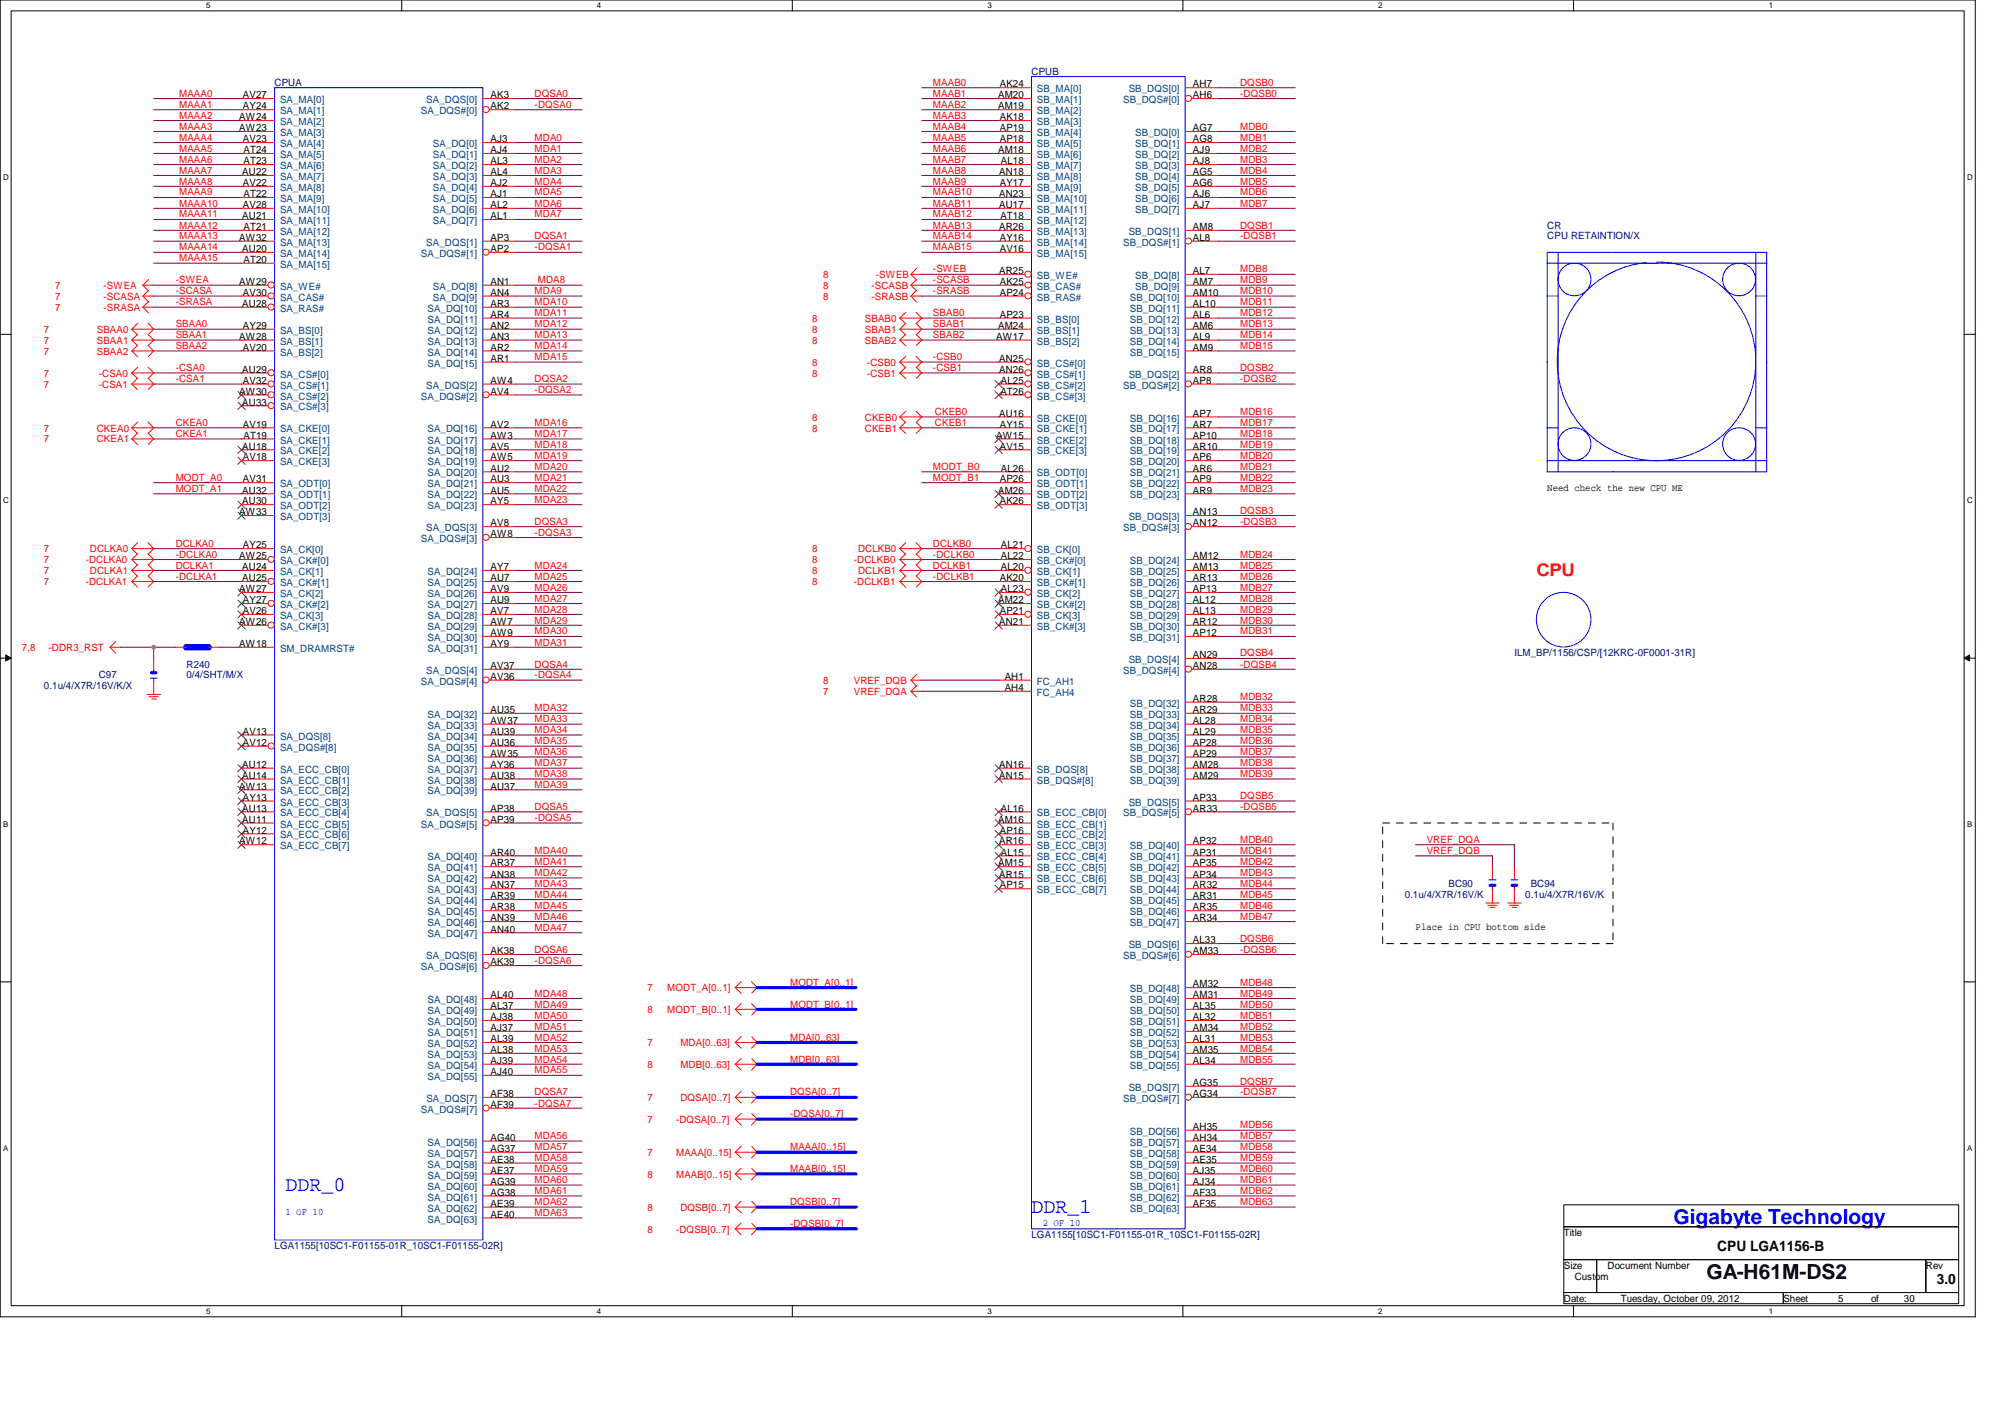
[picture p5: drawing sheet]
<svg xmlns="http://www.w3.org/2000/svg" width="297mm" height="210mm" viewBox="0 0 297 210" stroke-linecap="round" stroke-linejoin="round" font-family="sans-serif">
<defs><g id="words">
<g font-size="3.1" fill="#00f">
<text x="42.3" y="176.4">DDR_0</text>
<text x="152.8" y="179.6">DDR_1</text>
<text x="247.9" y="181.4">Gigabyte Technology</text>
</g>
<text font-size="3.1" x="252.8" y="189.5">GA-H61M-DS2</text>
<text font-size="2.6" fill="#f00" x="227.6" y="85.3">CPU</text>
<g font-size="2.1">
<text x="254.4" y="185.3">CPU LGA1156-B</text>
<text x="286.9" y="190.2">3.0</text>
</g>
<g font-size="1.5" fill="#000080">
<text x="152.8" y="11.1">CPUB</text>
<text x="40.7" y="12.7">CPUA</text>
<text x="229.2" y="35.5">CPU RETAINTION/X</text>
<text x="229.2" y="33.9">CR</text>
<text x="14.6" y="100.5">C97</text>
<text x="27.6" y="98.9">R240</text>
<text x="27.6" y="100.5">0/4/SHT/M/X</text>
<text x="224.4" y="97.2">ILM_BP/1156/CSP/[12KRC-0F0001-31R]</text>
<text x="6.5" y="102.1">0.1u/4/X7R/16V/K/X</text>
<text x="214.6" y="131.4">BC90</text>
<text x="226.8" y="131.4">BC94</text>
<text x="208.1" y="133">0.1u/4/X7R/16V/K</text>
<text x="226" y="133">0.1u/4/X7R/16V/K</text>
<text x="40.7" y="185">LGA1155[10SC1-F01155-01R_10SC1-F01155-02R]</text>
<text x="152.8" y="183.4">LGA1155[10SC1-F01155-01R_10SC1-F01155-02R]</text>
</g>
<g font-size="1.5" fill="#f00">
<text x="26.5" y="17.6">MAAA2</text>
<text x="26.5" y="14.4">MAAA0</text>
<text x="26.5" y="16">MAAA1</text>
<text x="79.2" y="16">-DQSA0</text>
<text x="79.2" y="14.4">DQSA0</text>
<text x="138.2" y="16">MAAB2</text>
<text x="138.2" y="14.4">MAAB1</text>
<text x="138.2" y="17.6">MAAB3</text>
<text x="138.2" y="12.7">MAAB0</text>
<text x="183.7" y="14.4">-DQSB0</text>
<text x="183.7" y="12.7">DQSB0</text>
<text x="26.5" y="22.5">MAAA5</text>
<text x="26.5" y="20.8">MAAA4</text>
<text x="26.5" y="19.2">MAAA3</text>
<text x="79.2" y="20.8">MDA0</text>
<text x="79.2" y="22.5">MDA1</text>
<text x="138.2" y="20.8">MAAB5</text>
<text x="138.2" y="22.5">MAAB6</text>
<text x="138.2" y="19.2">MAAB4</text>
<text x="183.7" y="22.5">MDB2</text>
<text x="183.7" y="19.2">MDB0</text>
<text x="183.7" y="20.8">MDB1</text>
<text x="26.5" y="27.3">MAAA8</text>
<text x="26.5" y="25.7">MAAA7</text>
<text x="26.5" y="24.1">MAAA6</text>
<text x="26.5" y="29">MAAA9</text>
<text x="79.2" y="25.7">MDA3</text>
<text x="79.2" y="24.1">MDA2</text>
<text x="79.2" y="27.3">MDA4</text>
<text x="79.2" y="29">MDA5</text>
<text x="138.2" y="29">MAAB10</text>
<text x="138.2" y="27.3">MAAB9</text>
<text x="138.2" y="24.1">MAAB7</text>
<text x="138.2" y="25.7">MAAB8</text>
<text x="183.7" y="25.7">MDB4</text>
<text x="183.7" y="29">MDB6</text>
<text x="183.7" y="24.1">MDB3</text>
<text x="183.7" y="27.3">MDB5</text>
<text x="26.5" y="32.2">MAAA11</text>
<text x="26.5" y="30.6">MAAA10</text>
<text x="26.5" y="35.5">MAAA13</text>
<text x="26.5" y="33.9">MAAA12</text>
<text x="79.2" y="30.6">MDA6</text>
<text x="79.2" y="32.2">MDA7</text>
<text x="79.2" y="35.5">DQSA1</text>
<text x="138.2" y="33.9">MAAB13</text>
<text x="138.2" y="35.5">MAAB14</text>
<text x="138.2" y="30.6">MAAB11</text>
<text x="138.2" y="32.2">MAAB12</text>
<text x="183.7" y="30.6">MDB7</text>
<text x="183.7" y="35.5">-DQSB1</text>
<text x="183.7" y="33.9">DQSB1</text>
<text x="26" y="42">-SWEA</text>
<text x="26.5" y="38.7">MAAA15</text>
<text x="26.5" y="37.1">MAAA14</text>
<text x="79.2" y="37.1">-DQSA1</text>
<text x="79.7" y="42">MDA8</text>
<text x="122" y="41.1">8</text>
<text x="129.7" y="41.1">-SWEB</text>
<text x="138.2" y="37.1">MAAB15</text>
<text x="138.2" y="42">-SCASB</text>
<text x="138.2" y="40.3">-SWEB</text>
<text x="183.7" y="40.3">MDB8</text>
<text x="183.7" y="42">MDB9</text>
<text x="8.2" y="44.4">7</text>
<text x="8.2" y="42.8">7</text>
<text x="8.2" y="46.1">7</text>
<text x="15.3" y="44.4">-SCASA</text>
<text x="15.3" y="42.8">-SWEA</text>
<text x="15.3" y="46.1">-SRASA</text>
<text x="26" y="45.2">-SRASA</text>
<text x="26" y="43.6">-SCASA</text>
<text x="79.2" y="45.2">MDA10</text>
<text x="79.2" y="43.6">MDA9</text>
<text x="79.2" y="46.9">MDA11</text>
<text x="120.3" y="47.7">8</text>
<text x="122" y="42.8">8</text>
<text x="122" y="44.4">8</text>
<text x="128.1" y="47.7">SBAB0</text>
<text x="129.1" y="42.8">-SCASB</text>
<text x="129.1" y="44.4">-SRASB</text>
<text x="138.2" y="43.6">-SRASB</text>
<text x="138.2" y="46.9">SBAB0</text>
<text x="183.7" y="45.2">MDB11</text>
<text x="183.7" y="46.9">MDB12</text>
<text x="183.7" y="43.6">MDB10</text>
<text x="6.5" y="52.5">7</text>
<text x="6.5" y="49.3">7</text>
<text x="6.5" y="50.9">7</text>
<text x="14.3" y="52.5">SBAA2</text>
<text x="14.3" y="49.3">SBAA0</text>
<text x="14.3" y="50.9">SBAA1</text>
<text x="26" y="51.7">SBAA2</text>
<text x="26" y="48.5">SBAA0</text>
<text x="26" y="50.1">SBAA1</text>
<text x="79.2" y="48.5">MDA12</text>
<text x="79.2" y="50.1">MDA13</text>
<text x="79.2" y="51.7">MDA14</text>
<text x="79.2" y="53.3">MDA15</text>
<text x="120.3" y="49.3">8</text>
<text x="120.3" y="50.9">8</text>
<text x="128.1" y="49.3">SBAB1</text>
<text x="128.1" y="50.9">SBAB2</text>
<text x="138.2" y="50.1">SBAB2</text>
<text x="138.2" y="48.5">SBAB1</text>
<text x="138.2" y="53.3">-CSB0</text>
<text x="183.7" y="48.5">MDB13</text>
<text x="183.7" y="50.1">MDB14</text>
<text x="183.7" y="51.7">MDB15</text>
<text x="6.5" y="57.4">7</text>
<text x="6.5" y="55.8">7</text>
<text x="14.6" y="57.4">-CSA1</text>
<text x="14.6" y="55.8">-CSA0</text>
<text x="26" y="56.6">-CSA1</text>
<text x="26" y="55">-CSA0</text>
<text x="79.2" y="58.3">-DQSA2</text>
<text x="79.2" y="56.6">DQSA2</text>
<text x="120.3" y="54.2">8</text>
<text x="120.3" y="55.8">8</text>
<text x="128.4" y="54.2">-CSB0</text>
<text x="128.4" y="55.8">-CSB1</text>
<text x="138.2" y="55">-CSB1</text>
<text x="183.7" y="56.6">-DQSB2</text>
<text x="183.7" y="55">DQSB2</text>
<text x="6.5" y="63.9">7</text>
<text x="6.5" y="65.5">7</text>
<text x="14.3" y="63.9">CKEA0</text>
<text x="14.3" y="65.5">CKEA1</text>
<text x="26" y="63.1">CKEA0</text>
<text x="26" y="64.7">CKEA1</text>
<text x="79.2" y="64.7">MDA17</text>
<text x="79.2" y="63.1">MDA16</text>
<text x="120.3" y="62.3">8</text>
<text x="120.3" y="63.9">8</text>
<text x="128.1" y="62.3">CKEB0</text>
<text x="128.1" y="63.9">CKEB1</text>
<text x="138.5" y="61.5">CKEB0</text>
<text x="138.5" y="63.1">CKEB1</text>
<text x="183.7" y="61.5">MDB16</text>
<text x="183.7" y="63.1">MDB17</text>
<text x="183.7" y="64.7">MDB18</text>
<text x="26" y="71.2">MODT_A0</text>
<text x="79.2" y="69.6">MDA20</text>
<text x="79.2" y="66.4">MDA18</text>
<text x="79.2" y="71.2">MDA21</text>
<text x="79.2" y="68">MDA19</text>
<text x="138.2" y="71.2">MODT_B1</text>
<text x="138.2" y="69.6">MODT_B0</text>
<text x="183.7" y="68">MDB20</text>
<text x="183.7" y="71.2">MDB22</text>
<text x="183.7" y="69.6">MDB21</text>
<text x="183.7" y="66.4">MDB19</text>
<text x="26" y="72.9">MODT_A1</text>
<text x="79.2" y="72.9">MDA22</text>
<text x="79.2" y="74.5">MDA23</text>
<text x="79.2" y="77.7">DQSA3</text>
<text x="183.7" y="72.9">MDB23</text>
<text x="183.7" y="77.7">-DQSB3</text>
<text x="183.7" y="76.1">DQSB3</text>
<text x="6.5" y="83.4">7</text>
<text x="6.5" y="81.8">7</text>
<text x="12.7" y="83.4">-DCLKA0</text>
<text x="13.3" y="81.8">DCLKA0</text>
<text x="26" y="81">DCLKA0</text>
<text x="26" y="82.6">-DCLKA0</text>
<text x="79.2" y="79.4">-DQSA3</text>
<text x="120.3" y="83.4">8</text>
<text x="120.3" y="81.8">8</text>
<text x="126.5" y="83.4">-DCLKB0</text>
<text x="127.1" y="81.8">DCLKB0</text>
<text x="138.2" y="81">DCLKB0</text>
<text x="138.2" y="82.6">-DCLKB0</text>
<text x="183.7" y="82.6">MDB24</text>
<text x="6.5" y="86.7">7</text>
<text x="6.5" y="85">7</text>
<text x="12.7" y="86.7">-DCLKA1</text>
<text x="13.3" y="85">DCLKA1</text>
<text x="26" y="84.2">DCLKA1</text>
<text x="26" y="85.9">-DCLKA1</text>
<text x="79.2" y="85.9">MDA25</text>
<text x="79.2" y="84.2">MDA24</text>
<text x="79.2" y="87.5">MDA26</text>
<text x="79.2" y="89.1">MDA27</text>
<text x="120.3" y="85">8</text>
<text x="120.3" y="86.7">8</text>
<text x="126.5" y="86.7">-DCLKB1</text>
<text x="127.1" y="85">DCLKB1</text>
<text x="138.2" y="85.9">-DCLKB1</text>
<text x="138.2" y="84.2">DCLKB1</text>
<text x="183.7" y="85.9">MDB26</text>
<text x="183.7" y="89.1">MDB28</text>
<text x="183.7" y="87.5">MDB27</text>
<text x="183.7" y="84.2">MDB25</text>
<text x="79.2" y="94">MDA30</text>
<text x="79.2" y="90.8">MDA28</text>
<text x="79.2" y="92.4">MDA29</text>
<text x="79.2" y="95.6">MDA31</text>
<text x="183.7" y="92.4">MDB30</text>
<text x="183.7" y="94">MDB31</text>
<text x="183.7" y="90.8">MDB29</text>
<text x="3.3" y="96.4">7,8</text>
<text x="7.2" y="96.4">-DDR3_RST</text>
<text x="79.2" y="98.9">DQSA4</text>
<text x="79.2" y="100.5">-DQSA4</text>
<text x="122" y="101.3">8</text>
<text x="126.5" y="101.3">VREF_DQB</text>
<text x="183.7" y="98.9">-DQSB4</text>
<text x="183.7" y="97.2">DQSB4</text>
<text x="79.2" y="107">MDA33</text>
<text x="79.2" y="105.4">MDA32</text>
<text x="122" y="103">7</text>
<text x="126.5" y="103">VREF_DQA</text>
<text x="183.7" y="107">MDB34</text>
<text x="183.7" y="103.8">MDB32</text>
<text x="183.7" y="105.4">MDB33</text>
<text x="79.2" y="113.5">MDA37</text>
<text x="79.2" y="108.6">MDA34</text>
<text x="79.2" y="110.2">MDA35</text>
<text x="79.2" y="111.9">MDA36</text>
<text x="183.7" y="113.5">MDB38</text>
<text x="183.7" y="110.2">MDB36</text>
<text x="183.7" y="108.6">MDB35</text>
<text x="183.7" y="111.9">MDB37</text>
<text x="79.2" y="115.1">MDA38</text>
<text x="79.2" y="116.8">MDA39</text>
<text x="183.7" y="118.4">DQSB5</text>
<text x="183.7" y="115.1">MDB39</text>
<text x="79.2" y="121.6">-DQSA5</text>
<text x="79.2" y="120">DQSA5</text>
<text x="183.7" y="124.9">MDB40</text>
<text x="183.7" y="120">-DQSB5</text>
<text x="211.4" y="124.9">VREF_DQA</text>
<text x="79.2" y="129.8">MDA42</text>
<text x="79.2" y="126.5">MDA40</text>
<text x="79.2" y="128.1">MDA41</text>
<text x="79.2" y="131.4">MDA43</text>
<text x="183.7" y="126.5">MDB41</text>
<text x="183.7" y="129.8">MDB43</text>
<text x="183.7" y="131.4">MDB44</text>
<text x="183.7" y="128.1">MDB42</text>
<text x="211.4" y="126.5">VREF_DQB</text>
<text x="79.2" y="133">MDA44</text>
<text x="79.2" y="137.9">MDA47</text>
<text x="79.2" y="134.6">MDA45</text>
<text x="79.2" y="136.3">MDA46</text>
<text x="183.7" y="133">MDB45</text>
<text x="183.7" y="136.3">MDB47</text>
<text x="183.7" y="134.6">MDB46</text>
<text x="79.2" y="142.7">-DQSA6</text>
<text x="79.2" y="141.1">DQSA6</text>
<text x="183.7" y="141.1">-DQSB6</text>
<text x="183.7" y="139.5">DQSB6</text>
<text x="79.2" y="147.7">MDA48</text>
<text x="79.2" y="149.3">MDA49</text>
<text x="95.9" y="146.8">7</text>
<text x="98.8" y="146.8">MODT_A[0..1]</text>
<text x="117.1" y="146">MODT_A[0..1]</text>
<text x="117.1" y="149.3">MODT_B[0..1]</text>
<text x="183.7" y="146">MDB48</text>
<text x="183.7" y="149.3">MDB50</text>
<text x="183.7" y="147.7">MDB49</text>
<text x="79.2" y="154.1">MDA52</text>
<text x="79.2" y="150.9">MDA50</text>
<text x="79.2" y="152.5">MDA51</text>
<text x="79.2" y="155.8">MDA53</text>
<text x="95.9" y="154.9">7</text>
<text x="95.9" y="150.1">8</text>
<text x="98.8" y="150.1">MODT_B[0..1]</text>
<text x="100.8" y="154.9">MDA[0..63]</text>
<text x="117.1" y="154.1">MDA[0..63]</text>
<text x="183.7" y="155.8">MDB54</text>
<text x="183.7" y="154.1">MDB53</text>
<text x="183.7" y="152.5">MDB52</text>
<text x="183.7" y="150.9">MDB51</text>
<text x="79.2" y="157.4">MDA54</text>
<text x="79.2" y="159">MDA55</text>
<text x="95.9" y="158.2">8</text>
<text x="100.8" y="158.2">MDB[0..63]</text>
<text x="117.1" y="157.4">MDB[0..63]</text>
<text x="183.7" y="160.7">DQSB7</text>
<text x="183.7" y="157.4">MDB55</text>
<text x="79.2" y="163.9">-DQSA7</text>
<text x="79.2" y="162.3">DQSA7</text>
<text x="95.9" y="163.1">7</text>
<text x="95.9" y="166.3">7</text>
<text x="100.2" y="166.3">-DQSA[0..7]</text>
<text x="100.8" y="163.1">DQSA[0..7]</text>
<text x="117.1" y="165.5">-DQSA[0..7]</text>
<text x="117.1" y="162.3">DQSA[0..7]</text>
<text x="183.7" y="167.1">MDB56</text>
<text x="183.7" y="162.3">-DQSB7</text>
<text x="79.2" y="168.8">MDA56</text>
<text x="79.2" y="170.4">MDA57</text>
<text x="79.2" y="172">MDA58</text>
<text x="79.2" y="173.7">MDA59</text>
<text x="95.9" y="171.2">7</text>
<text x="100.2" y="171.2">MAAA[0..15]</text>
<text x="117.1" y="173.7">MAAB[0..15]</text>
<text x="117.1" y="170.4">MAAA[0..15]</text>
<text x="183.7" y="168.8">MDB57</text>
<text x="183.7" y="173.7">MDB60</text>
<text x="183.7" y="172">MDB59</text>
<text x="183.7" y="170.4">MDB58</text>
<text x="79.2" y="176.9">MDA61</text>
<text x="79.2" y="178.5">MDA62</text>
<text x="79.2" y="175.3">MDA60</text>
<text x="95.9" y="174.5">8</text>
<text x="95.9" y="179.3">8</text>
<text x="100.2" y="174.5">MAAB[0..15]</text>
<text x="100.8" y="179.3">DQSB[0..7]</text>
<text x="117.1" y="178.5">DQSB[0..7]</text>
<text x="183.7" y="178.5">MDB63</text>
<text x="183.7" y="176.9">MDB62</text>
<text x="183.7" y="175.3">MDB61</text>
<text x="79.2" y="180.2">MDA63</text>
<text x="95.9" y="182.6">8</text>
<text x="100.2" y="182.6">-DQSB[0..7]</text>
<text x="117.1" y="181.8">-DQSB[0..7]</text>
</g>
<g font-size="1.5">
<text x="35.4" y="17.8">AW24</text>
<text x="36" y="14.6">AV27</text>
<text x="36" y="16.2">AY24</text>
<text x="72.7" y="14.6">AK3</text>
<text x="72.7" y="16.2">AK2</text>
<text x="147.9" y="14.6">AM20</text>
<text x="147.9" y="16.2">AM19</text>
<text x="148.1" y="13">AK24</text>
<text x="148.1" y="17.8">AK18</text>
<text x="176.7" y="13">AH7</text>
<text x="176.7" y="14.6">AH6</text>
<text x="35.4" y="19.4">AW23</text>
<text x="36" y="21.1">AV23</text>
<text x="36.1" y="22.7">AT24</text>
<text x="72.7" y="21.1">AJ3</text>
<text x="72.7" y="22.7">AJ4</text>
<text x="147.9" y="22.7">AM18</text>
<text x="148.1" y="19.4">AP19</text>
<text x="148.1" y="21.1">AP18</text>
<text x="176.7" y="19.4">AG7</text>
<text x="176.7" y="21.1">AG8</text>
<text x="176.7" y="22.7">AJ9</text>
<text x="35.9" y="26">AU22</text>
<text x="36" y="27.6">AV22</text>
<text x="36.1" y="24.3">AT23</text>
<text x="36.1" y="29.2">AT22</text>
<text x="72.7" y="24.3">AL3</text>
<text x="72.7" y="26">AL4</text>
<text x="72.7" y="27.6">AJ2</text>
<text x="72.7" y="29.2">AJ1</text>
<text x="148" y="26">AN18</text>
<text x="148" y="29.2">AN23</text>
<text x="148.1" y="27.6">AY17</text>
<text x="148.3" y="24.3">AL18</text>
<text x="176.7" y="24.3">AJ8</text>
<text x="176.7" y="26">AG5</text>
<text x="176.7" y="27.6">AG6</text>
<text x="176.7" y="29.2">AJ6</text>
<text x="35.4" y="35.7">AW32</text>
<text x="35.9" y="32.5">AU21</text>
<text x="36" y="30.8">AV28</text>
<text x="36.1" y="34.1">AT21</text>
<text x="72.7" y="30.8">AL2</text>
<text x="72.7" y="32.5">AL1</text>
<text x="72.7" y="35.7">AP3</text>
<text x="148" y="30.8">AU17</text>
<text x="148" y="34.1">AR26</text>
<text x="148.1" y="35.7">AY16</text>
<text x="148.2" y="32.5">AT18</text>
<text x="176.7" y="30.8">AJ7</text>
<text x="176.7" y="34.1">AM8</text>
<text x="176.7" y="35.7">AL8</text>
<text x="35.9" y="37.3">AU20</text>
<text x="36.1" y="38.9">AT20</text>
<text x="72.7" y="37.3">AP2</text>
<text x="148" y="40.6">AR25</text>
<text x="148.1" y="37.3">AV16</text>
<text x="176.7" y="40.6">AL7</text>
<text x="35.4" y="42.2">AW29</text>
<text x="35.9" y="45.5">AU28</text>
<text x="36" y="43.8">AV30</text>
<text x="72.7" y="42.2">AN1</text>
<text x="72.7" y="43.8">AN4</text>
<text x="72.7" y="45.5">AR3</text>
<text x="72.7" y="47.1">AR4</text>
<text x="148.1" y="47.1">AP23</text>
<text x="148.1" y="42.2">AK25</text>
<text x="148.1" y="43.8">AP24</text>
<text x="176.7" y="42.2">AM7</text>
<text x="176.7" y="43.8">AM10</text>
<text x="176.7" y="45.5">AL10</text>
<text x="176.7" y="47.1">AL6</text>
<text x="35.4" y="50.3">AW28</text>
<text x="36" y="48.7">AY29</text>
<text x="36" y="51.9">AV20</text>
<text x="72.7" y="48.7">AN2</text>
<text x="72.7" y="50.3">AN3</text>
<text x="72.7" y="51.9">AR2</text>
<text x="72.7" y="53.6">AR1</text>
<text x="147.6" y="50.3">AW17</text>
<text x="147.9" y="48.7">AM24</text>
<text x="148" y="53.6">AN25</text>
<text x="176.7" y="48.7">AM6</text>
<text x="176.7" y="50.3">AL9</text>
<text x="176.7" y="51.9">AM9</text>
<text x="35.4" y="58.5">AW30</text>
<text x="35.9" y="55.2">AU29</text>
<text x="36" y="56.9">AV32</text>
<text x="72.7" y="56.9">AW4</text>
<text x="72.7" y="58.5">AV4</text>
<text x="148" y="55.2">AN26</text>
<text x="148.2" y="58.5">AT26</text>
<text x="148.3" y="56.9">AL25</text>
<text x="176.7" y="55.2">AR8</text>
<text x="176.7" y="56.9">AP8</text>
<text x="35.9" y="60.1">AU33</text>
<text x="36" y="63.3">AV19</text>
<text x="36.1" y="65">AT19</text>
<text x="72.7" y="63.3">AV2</text>
<text x="72.7" y="65">AW3</text>
<text x="147.6" y="65">AW15</text>
<text x="148" y="61.7">AU16</text>
<text x="148.1" y="63.3">AY15</text>
<text x="176.7" y="61.7">AP7</text>
<text x="176.7" y="63.3">AR7</text>
<text x="176.7" y="65">AP10</text>
<text x="35.9" y="66.6">AU18</text>
<text x="36" y="68.2">AV18</text>
<text x="36" y="71.5">AV31</text>
<text x="72.7" y="66.6">AV5</text>
<text x="72.7" y="68.2">AW5</text>
<text x="72.7" y="69.8">AU2</text>
<text x="72.7" y="71.5">AU3</text>
<text x="148.1" y="66.6">AV15</text>
<text x="148.1" y="71.5">AP26</text>
<text x="148.3" y="69.8">AL26</text>
<text x="176.7" y="66.6">AR10</text>
<text x="176.7" y="68.2">AP6</text>
<text x="176.7" y="69.8">AR6</text>
<text x="176.7" y="71.5">AP9</text>
<text x="35.4" y="76.3">AW33</text>
<text x="35.9" y="73.1">AU32</text>
<text x="35.9" y="74.7">AU30</text>
<text x="72.7" y="73.1">AU5</text>
<text x="72.7" y="74.7">AY5</text>
<text x="72.7" y="78">AV8</text>
<text x="147.9" y="73.1">AM26</text>
<text x="148.1" y="74.7">AK26</text>
<text x="176.7" y="73.1">AR9</text>
<text x="176.7" y="76.3">AN13</text>
<text x="176.7" y="78">AN12</text>
<text x="229.2" y="72.7">Need check the new CPU ME</text>
<text x="35.4" y="82.8">AW25</text>
<text x="36" y="81.2">AY25</text>
<text x="72.7" y="79.6">AW8</text>
<text x="148.3" y="81.2">AL21</text>
<text x="148.3" y="82.8">AL22</text>
<text x="176.7" y="82.8">AM12</text>
<text x="35.4" y="87.7">AW27</text>
<text x="35.9" y="84.5">AU24</text>
<text x="35.9" y="86.1">AU25</text>
<text x="36" y="89.4">AY27</text>
<text x="72.7" y="84.5">AY7</text>
<text x="72.7" y="86.1">AU7</text>
<text x="72.7" y="87.7">AV9</text>
<text x="72.7" y="89.4">AU9</text>
<text x="147.9" y="89.4">AM22</text>
<text x="148.1" y="86.1">AK20</text>
<text x="148.3" y="84.5">AL20</text>
<text x="148.3" y="87.7">AL23</text>
<text x="176.7" y="84.5">AM13</text>
<text x="176.7" y="86.1">AR13</text>
<text x="176.7" y="87.7">AP13</text>
<text x="176.7" y="89.4">AL12</text>
<text x="35.4" y="92.6">AW26</text>
<text x="35.4" y="95.8">AW18</text>
<text x="36" y="91">AV26</text>
<text x="72.7" y="91">AV7</text>
<text x="72.7" y="92.6">AW7</text>
<text x="72.7" y="94.2">AW9</text>
<text x="72.7" y="95.8">AY9</text>
<text x="148" y="92.6">AN21</text>
<text x="148.1" y="91">AP21</text>
<text x="176.7" y="91">AL13</text>
<text x="176.7" y="92.6">AR12</text>
<text x="176.7" y="94.2">AP12</text>
<text x="72.7" y="99.1">AV37</text>
<text x="72.7" y="100.7">AV36</text>
<text x="148.8" y="100.7">AH1</text>
<text x="176.7" y="97.5">AN29</text>
<text x="176.7" y="99.1">AN28</text>
<text x="72.7" y="105.6">AU35</text>
<text x="72.7" y="107.2">AW37</text>
<text x="148.8" y="102.4">AH4</text>
<text x="176.7" y="104">AR28</text>
<text x="176.7" y="105.6">AR29</text>
<text x="176.7" y="107.2">AL28</text>
<text x="35.9" y="113.7">AU12</text>
<text x="36" y="108.8">AV13</text>
<text x="36" y="110.5">AV12</text>
<text x="72.7" y="108.8">AU39</text>
<text x="72.7" y="110.5">AU36</text>
<text x="72.7" y="112.1">AW35</text>
<text x="72.7" y="113.7">AY36</text>
<text x="148" y="113.7">AN16</text>
<text x="176.7" y="108.8">AL29</text>
<text x="176.7" y="110.5">AP28</text>
<text x="176.7" y="112.1">AP29</text>
<text x="176.7" y="113.7">AM28</text>
<text x="35.4" y="117">AW13</text>
<text x="35.9" y="115.4">AU14</text>
<text x="36" y="118.6">AY13</text>
<text x="72.7" y="115.4">AU38</text>
<text x="72.7" y="117">AU37</text>
<text x="148" y="115.4">AN15</text>
<text x="176.7" y="115.4">AM29</text>
<text x="176.7" y="118.6">AP33</text>
<text x="35.4" y="125.1">AW12</text>
<text x="35.9" y="120.2">AU13</text>
<text x="35.9" y="121.9">AU11</text>
<text x="36" y="123.5">AY12</text>
<text x="72.7" y="120.2">AP38</text>
<text x="72.7" y="121.9">AP39</text>
<text x="147.9" y="121.9">AM16</text>
<text x="148" y="125.1">AR16</text>
<text x="148.1" y="123.5">AP16</text>
<text x="148.3" y="120.2">AL16</text>
<text x="176.7" y="120.2">AR33</text>
<text x="176.7" y="125.1">AP32</text>
<text x="72.7" y="126.7">AR40</text>
<text x="72.7" y="128.4">AR37</text>
<text x="72.7" y="130">AN38</text>
<text x="72.7" y="131.6">AN37</text>
<text x="147.9" y="128.4">AM15</text>
<text x="148" y="130">AR15</text>
<text x="148.1" y="131.6">AP15</text>
<text x="148.3" y="126.7">AL15</text>
<text x="176.7" y="126.7">AP31</text>
<text x="176.7" y="128.4">AP35</text>
<text x="176.7" y="130">AP34</text>
<text x="176.7" y="131.6">AR32</text>
<text x="72.7" y="133.2">AR39</text>
<text x="72.7" y="134.9">AR38</text>
<text x="72.7" y="136.5">AN39</text>
<text x="176.7" y="133.2">AR31</text>
<text x="176.7" y="134.9">AR35</text>
<text x="176.7" y="136.5">AR34</text>
<text x="209.7" y="137.8">Place in CPU bottom side</text>
<text x="72.7" y="138.1">AN40</text>
<text x="72.7" y="141.4">AK38</text>
<text x="72.7" y="143">AK39</text>
<text x="176.7" y="139.7">AL33</text>
<text x="176.7" y="141.4">AM33</text>
<text x="72.7" y="147.9">AL40</text>
<text x="72.7" y="149.5">AL37</text>
<text x="176.7" y="146.3">AM32</text>
<text x="176.7" y="147.9">AM31</text>
<text x="176.7" y="149.5">AL35</text>
<text x="72.7" y="151.1">AJ38</text>
<text x="72.7" y="152.7">AJ37</text>
<text x="72.7" y="154.4">AL39</text>
<text x="72.7" y="156">AL38</text>
<text x="176.7" y="151.1">AL32</text>
<text x="176.7" y="152.7">AM34</text>
<text x="176.7" y="154.4">AL31</text>
<text x="176.7" y="156">AM35</text>
<text x="72.7" y="157.6">AJ39</text>
<text x="72.7" y="159.3">AJ40</text>
<text x="176.7" y="157.6">AL34</text>
<text x="176.7" y="160.9">AG35</text>
<text x="72.7" y="162.5">AF38</text>
<text x="72.7" y="164.1">AF39</text>
<text x="176.7" y="162.5">AG34</text>
<text x="176.7" y="167.4">AH35</text>
<text x="72.7" y="169">AG40</text>
<text x="72.7" y="170.6">AG37</text>
<text x="72.7" y="172.3">AE38</text>
<text x="72.7" y="173.9">AE37</text>
<text x="176.7" y="169">AH34</text>
<text x="176.7" y="170.6">AE34</text>
<text x="176.7" y="172.3">AE35</text>
<text x="176.7" y="173.9">AJ35</text>
<text x="72.7" y="175.5">AG39</text>
<text x="72.7" y="177.1">AG38</text>
<text x="72.7" y="178.8">AE39</text>
<text x="176.7" y="175.5">AJ34</text>
<text x="176.7" y="177.1">AF33</text>
<text x="176.7" y="178.8">AF35</text>
<text x="72.7" y="180.4">AE40</text>
<text x="231.7" y="183.1">Title</text>
<text x="231.7" y="188">Size</text>
<text x="233.3" y="189.6">Custom</text>
<text x="238.2" y="188">Document Number</text>
<text x="285.3" y="188">Rev</text>
<text x="231.7" y="192.8">Date:</text>
<text x="240.1" y="192.8">Tuesday, October 09, 2012</text>
<text x="264.2" y="192.8">Sheet</text>
<text x="272.3" y="192.8">5</text>
<text x="277.2" y="192.8">of</text>
<text x="282.1" y="192.8">30</text>
</g>
<g font-size="1.5" fill="#004080">
<text x="41.5" y="15.3">SA_MA[0]</text>
<text x="41.5" y="16.9">SA_MA[1]</text>
<text x="62.4" y="16.9">SA_DQS#[0]</text>
<text x="63.2" y="15.3">SA_DQS[0]</text>
<text x="153.6" y="16.9">SB_MA[2]</text>
<text x="153.6" y="13.7">SB_MA[0]</text>
<text x="153.6" y="15.3">SB_MA[1]</text>
<text x="166.4" y="15.3">SB_DQS#[0]</text>
<text x="167.2" y="13.7">SB_DQS[0]</text>
<text x="41.5" y="18.5">SA_MA[2]</text>
<text x="41.5" y="20.2">SA_MA[3]</text>
<text x="41.5" y="21.8">SA_MA[4]</text>
<text x="41.5" y="23.4">SA_MA[5]</text>
<text x="64.1" y="21.8">SA_DQ[0]</text>
<text x="64.1" y="23.4">SA_DQ[1]</text>
<text x="153.6" y="18.5">SB_MA[3]</text>
<text x="153.6" y="20.2">SB_MA[4]</text>
<text x="153.6" y="21.8">SB_MA[5]</text>
<text x="153.6" y="23.4">SB_MA[6]</text>
<text x="168.2" y="20.2">SB_DQ[0]</text>
<text x="168.2" y="21.8">SB_DQ[1]</text>
<text x="168.2" y="23.4">SB_DQ[2]</text>
<text x="41.5" y="25.1">SA_MA[6]</text>
<text x="41.5" y="26.7">SA_MA[7]</text>
<text x="41.5" y="28.3">SA_MA[8]</text>
<text x="41.5" y="29.9">SA_MA[9]</text>
<text x="64.1" y="25.1">SA_DQ[2]</text>
<text x="64.1" y="26.7">SA_DQ[3]</text>
<text x="64.1" y="28.3">SA_DQ[4]</text>
<text x="64.1" y="29.9">SA_DQ[5]</text>
<text x="153.6" y="25.1">SB_MA[7]</text>
<text x="153.6" y="26.7">SB_MA[8]</text>
<text x="153.6" y="28.3">SB_MA[9]</text>
<text x="153.6" y="29.9">SB_MA[10]</text>
<text x="168.2" y="25.1">SB_DQ[3]</text>
<text x="168.2" y="26.7">SB_DQ[4]</text>
<text x="168.2" y="28.3">SB_DQ[5]</text>
<text x="168.2" y="29.9">SB_DQ[6]</text>
<text x="41.5" y="31.5">SA_MA[10]</text>
<text x="41.5" y="33.2">SA_MA[11]</text>
<text x="41.5" y="34.8">SA_MA[12]</text>
<text x="64.1" y="31.5">SA_DQ[6]</text>
<text x="64.1" y="33.2">SA_DQ[7]</text>
<text x="153.6" y="31.5">SB_MA[11]</text>
<text x="153.6" y="33.2">SB_MA[12]</text>
<text x="153.6" y="34.8">SB_MA[13]</text>
<text x="167.2" y="34.8">SB_DQS[1]</text>
<text x="168.2" y="31.5">SB_DQ[7]</text>
<text x="41.5" y="36.4">SA_MA[13]</text>
<text x="41.5" y="38.1">SA_MA[14]</text>
<text x="41.5" y="39.7">SA_MA[15]</text>
<text x="62.4" y="38.1">SA_DQS#[1]</text>
<text x="63.2" y="36.4">SA_DQS[1]</text>
<text x="153.6" y="36.4">SB_MA[14]</text>
<text x="153.6" y="38.1">SB_MA[15]</text>
<text x="153.6" y="41.3">SB_WE#</text>
<text x="166.4" y="36.4">SB_DQS#[1]</text>
<text x="168.2" y="41.3">SB_DQ[8]</text>
<text x="41.5" y="42.9">SA_WE#</text>
<text x="41.5" y="44.5">SA_CAS#</text>
<text x="41.5" y="46.2">SA_RAS#</text>
<text x="63.3" y="46.2">SA_DQ[10]</text>
<text x="63.3" y="47.8">SA_DQ[11]</text>
<text x="64.1" y="42.9">SA_DQ[8]</text>
<text x="64.1" y="44.5">SA_DQ[9]</text>
<text x="153.6" y="47.8">SB_BS[0]</text>
<text x="153.6" y="42.9">SB_CAS#</text>
<text x="153.6" y="44.5">SB_RAS#</text>
<text x="167.4" y="44.5">SB_DQ[10]</text>
<text x="167.4" y="46.2">SB_DQ[11]</text>
<text x="167.4" y="47.8">SB_DQ[12]</text>
<text x="168.2" y="42.9">SB_DQ[9]</text>
<text x="41.5" y="49.4">SA_BS[0]</text>
<text x="41.5" y="51.1">SA_BS[1]</text>
<text x="41.5" y="52.7">SA_BS[2]</text>
<text x="63.3" y="49.4">SA_DQ[12]</text>
<text x="63.3" y="51.1">SA_DQ[13]</text>
<text x="63.3" y="52.7">SA_DQ[14]</text>
<text x="153.6" y="49.4">SB_BS[1]</text>
<text x="153.6" y="51.1">SB_BS[2]</text>
<text x="167.4" y="49.4">SB_DQ[13]</text>
<text x="167.4" y="51.1">SB_DQ[14]</text>
<text x="167.4" y="52.7">SB_DQ[15]</text>
<text x="41.5" y="55.9">SA_CS#[0]</text>
<text x="41.5" y="57.6">SA_CS#[1]</text>
<text x="41.5" y="59.2">SA_CS#[2]</text>
<text x="62.4" y="59.2">SA_DQS#[2]</text>
<text x="63.2" y="57.6">SA_DQS[2]</text>
<text x="63.3" y="54.3">SA_DQ[15]</text>
<text x="153.6" y="54.3">SB_CS#[0]</text>
<text x="153.6" y="55.9">SB_CS#[1]</text>
<text x="153.6" y="57.6">SB_CS#[2]</text>
<text x="153.6" y="59.2">SB_CS#[3]</text>
<text x="166.4" y="57.6">SB_DQS#[2]</text>
<text x="167.2" y="55.9">SB_DQS[2]</text>
<text x="41.5" y="60.8">SA_CS#[3]</text>
<text x="41.5" y="64.1">SA_CKE[0]</text>
<text x="41.5" y="65.7">SA_CKE[1]</text>
<text x="63.3" y="64.1">SA_DQ[16]</text>
<text x="63.3" y="65.7">SA_DQ[17]</text>
<text x="153.6" y="62.4">SB_CKE[0]</text>
<text x="153.6" y="64.1">SB_CKE[1]</text>
<text x="153.6" y="65.7">SB_CKE[2]</text>
<text x="167.4" y="62.4">SB_DQ[16]</text>
<text x="167.4" y="64.1">SB_DQ[17]</text>
<text x="167.4" y="65.7">SB_DQ[18]</text>
<text x="41.5" y="67.3">SA_CKE[2]</text>
<text x="41.5" y="68.9">SA_CKE[3]</text>
<text x="63.3" y="67.3">SA_DQ[18]</text>
<text x="63.3" y="68.9">SA_DQ[19]</text>
<text x="63.3" y="70.6">SA_DQ[20]</text>
<text x="153.6" y="67.3">SB_CKE[3]</text>
<text x="153.6" y="70.6">SB_ODT[0]</text>
<text x="167.4" y="67.3">SB_DQ[19]</text>
<text x="167.4" y="68.9">SB_DQ[20]</text>
<text x="167.4" y="70.6">SB_DQ[21]</text>
<text x="41.5" y="72.2">SA_ODT[0]</text>
<text x="41.5" y="73.8">SA_ODT[1]</text>
<text x="41.5" y="75.4">SA_ODT[2]</text>
<text x="41.5" y="77">SA_ODT[3]</text>
<text x="63.3" y="72.2">SA_DQ[21]</text>
<text x="63.3" y="73.8">SA_DQ[22]</text>
<text x="63.3" y="75.4">SA_DQ[23]</text>
<text x="153.6" y="72.2">SB_ODT[1]</text>
<text x="153.6" y="73.8">SB_ODT[2]</text>
<text x="153.6" y="75.4">SB_ODT[3]</text>
<text x="167.2" y="77">SB_DQS[3]</text>
<text x="167.4" y="72.2">SB_DQ[22]</text>
<text x="167.4" y="73.8">SB_DQ[23]</text>
<text x="41.5" y="83.6">SA_CK#[0]</text>
<text x="41.5" y="82">SA_CK[0]</text>
<text x="62.4" y="80.3">SA_DQS#[3]</text>
<text x="63.2" y="78.7">SA_DQS[3]</text>
<text x="153.6" y="82">SB_CK[0]</text>
<text x="153.6" y="83.6">SB_CK#[0]</text>
<text x="166.4" y="78.7">SB_DQS#[3]</text>
<text x="167.4" y="83.6">SB_DQ[24]</text>
<text x="41.5" y="85.2">SA_CK[1]</text>
<text x="41.5" y="86.8">SA_CK#[1]</text>
<text x="41.5" y="88.4">SA_CK[2]</text>
<text x="63.3" y="85.2">SA_DQ[24]</text>
<text x="63.3" y="86.8">SA_DQ[25]</text>
<text x="63.3" y="88.4">SA_DQ[26]</text>
<text x="153.6" y="85.2">SB_CK[1]</text>
<text x="153.6" y="86.8">SB_CK#[1]</text>
<text x="153.6" y="88.4">SB_CK[2]</text>
<text x="167.4" y="85.2">SB_DQ[25]</text>
<text x="167.4" y="86.8">SB_DQ[26]</text>
<text x="167.4" y="88.4">SB_DQ[27]</text>
<text x="41.5" y="90.1">SA_CK#[2]</text>
<text x="41.5" y="91.7">SA_CK[3]</text>
<text x="41.5" y="93.3">SA_CK#[3]</text>
<text x="63.3" y="90.1">SA_DQ[27]</text>
<text x="63.3" y="91.7">SA_DQ[28]</text>
<text x="63.3" y="93.3">SA_DQ[29]</text>
<text x="63.3" y="95">SA_DQ[30]</text>
<text x="153.6" y="90.1">SB_CK#[2]</text>
<text x="153.6" y="91.7">SB_CK[3]</text>
<text x="153.6" y="93.3">SB_CK#[3]</text>
<text x="167.4" y="90.1">SB_DQ[28]</text>
<text x="167.4" y="91.7">SB_DQ[29]</text>
<text x="167.4" y="93.3">SB_DQ[30]</text>
<text x="167.4" y="95">SB_DQ[31]</text>
<text x="41.5" y="96.6">SM_DRAMRST#</text>
<text x="62.4" y="101.4">SA_DQS#[4]</text>
<text x="63.2" y="99.8">SA_DQS[4]</text>
<text x="63.3" y="96.6">SA_DQ[31]</text>
<text x="153.6" y="101.4">FC_AH1</text>
<text x="166.4" y="99.8">SB_DQS#[4]</text>
<text x="167.2" y="98.2">SB_DQS[4]</text>
<text x="63.3" y="106.3">SA_DQ[32]</text>
<text x="63.3" y="107.9">SA_DQ[33]</text>
<text x="153.6" y="103.1">FC_AH4</text>
<text x="167.4" y="104.7">SB_DQ[32]</text>
<text x="167.4" y="106.3">SB_DQ[33]</text>
<text x="167.4" y="107.9">SB_DQ[34]</text>
<text x="41.5" y="109.6">SA_DQS[8]</text>
<text x="41.5" y="111.2">SA_DQS#[8]</text>
<text x="63.3" y="109.6">SA_DQ[34]</text>
<text x="63.3" y="111.2">SA_DQ[35]</text>
<text x="63.3" y="112.8">SA_DQ[36]</text>
<text x="167.4" y="109.6">SB_DQ[35]</text>
<text x="167.4" y="111.2">SB_DQ[36]</text>
<text x="167.4" y="112.8">SB_DQ[37]</text>
<text x="41.5" y="114.5">SA_ECC_CB[0]</text>
<text x="41.5" y="116.1">SA_ECC_CB[1]</text>
<text x="41.5" y="117.7">SA_ECC_CB[2]</text>
<text x="41.5" y="119.3">SA_ECC_CB[3]</text>
<text x="63.3" y="114.5">SA_DQ[37]</text>
<text x="63.3" y="116.1">SA_DQ[38]</text>
<text x="63.3" y="117.7">SA_DQ[39]</text>
<text x="153.6" y="114.5">SB_DQS[8]</text>
<text x="153.6" y="116.1">SB_DQS#[8]</text>
<text x="167.2" y="119.3">SB_DQS[5]</text>
<text x="167.4" y="114.5">SB_DQ[38]</text>
<text x="167.4" y="116.1">SB_DQ[39]</text>
<text x="41.5" y="120.9">SA_ECC_CB[4]</text>
<text x="41.5" y="122.6">SA_ECC_CB[5]</text>
<text x="41.5" y="124.2">SA_ECC_CB[6]</text>
<text x="41.5" y="125.8">SA_ECC_CB[7]</text>
<text x="62.4" y="122.6">SA_DQS#[5]</text>
<text x="63.2" y="120.9">SA_DQS[5]</text>
<text x="153.6" y="120.9">SB_ECC_CB[0]</text>
<text x="153.6" y="122.6">SB_ECC_CB[1]</text>
<text x="153.6" y="124.2">SB_ECC_CB[2]</text>
<text x="153.6" y="125.8">SB_ECC_CB[3]</text>
<text x="166.4" y="120.9">SB_DQS#[5]</text>
<text x="167.4" y="125.8">SB_DQ[40]</text>
<text x="63.3" y="127.5">SA_DQ[40]</text>
<text x="63.3" y="129.1">SA_DQ[41]</text>
<text x="63.3" y="130.7">SA_DQ[42]</text>
<text x="153.6" y="127.5">SB_ECC_CB[4]</text>
<text x="153.6" y="129.1">SB_ECC_CB[5]</text>
<text x="153.6" y="130.7">SB_ECC_CB[6]</text>
<text x="167.4" y="127.5">SB_DQ[41]</text>
<text x="167.4" y="129.1">SB_DQ[42]</text>
<text x="167.4" y="130.7">SB_DQ[43]</text>
<text x="63.3" y="132.3">SA_DQ[43]</text>
<text x="63.3" y="133.9">SA_DQ[44]</text>
<text x="63.3" y="135.6">SA_DQ[45]</text>
<text x="63.3" y="137.2">SA_DQ[46]</text>
<text x="153.6" y="132.3">SB_ECC_CB[7]</text>
<text x="167.4" y="132.3">SB_DQ[44]</text>
<text x="167.4" y="133.9">SB_DQ[45]</text>
<text x="167.4" y="135.6">SB_DQ[46]</text>
<text x="167.4" y="137.2">SB_DQ[47]</text>
<text x="62.4" y="143.7">SA_DQS#[6]</text>
<text x="63.2" y="142.1">SA_DQS[6]</text>
<text x="63.3" y="138.9">SA_DQ[47]</text>
<text x="166.4" y="142.1">SB_DQS#[6]</text>
<text x="167.2" y="140.5">SB_DQS[6]</text>
<text x="63.3" y="148.6">SA_DQ[48]</text>
<text x="167.4" y="147">SB_DQ[48]</text>
<text x="167.4" y="148.6">SB_DQ[49]</text>
<text x="63.3" y="150.2">SA_DQ[49]</text>
<text x="63.3" y="151.8">SA_DQ[50]</text>
<text x="63.3" y="153.5">SA_DQ[51]</text>
<text x="63.3" y="155.1">SA_DQ[52]</text>
<text x="167.4" y="150.2">SB_DQ[50]</text>
<text x="167.4" y="151.8">SB_DQ[51]</text>
<text x="167.4" y="153.5">SB_DQ[52]</text>
<text x="167.4" y="155.1">SB_DQ[53]</text>
<text x="63.3" y="156.7">SA_DQ[53]</text>
<text x="63.3" y="158.3">SA_DQ[54]</text>
<text x="63.3" y="160">SA_DQ[55]</text>
<text x="167.2" y="161.6">SB_DQS[7]</text>
<text x="167.4" y="156.7">SB_DQ[54]</text>
<text x="167.4" y="158.3">SB_DQ[55]</text>
<text x="62.4" y="164.8">SA_DQS#[7]</text>
<text x="63.2" y="163.2">SA_DQS[7]</text>
<text x="166.4" y="163.2">SB_DQS#[7]</text>
<text x="63.3" y="169.7">SA_DQ[56]</text>
<text x="63.3" y="171.4">SA_DQ[57]</text>
<text x="63.3" y="173">SA_DQ[58]</text>
<text x="167.4" y="168.1">SB_DQ[56]</text>
<text x="167.4" y="169.7">SB_DQ[57]</text>
<text x="167.4" y="171.4">SB_DQ[58]</text>
<text x="167.4" y="173">SB_DQ[59]</text>
<text x="63.3" y="174.6">SA_DQ[59]</text>
<text x="63.3" y="176.2">SA_DQ[60]</text>
<text x="63.3" y="177.8">SA_DQ[61]</text>
<text x="63.3" y="179.5">SA_DQ[62]</text>
<text x="167.4" y="174.6">SB_DQ[60]</text>
<text x="167.4" y="176.2">SB_DQ[61]</text>
<text x="167.4" y="177.8">SB_DQ[62]</text>
<text x="167.4" y="179.5">SB_DQ[63]</text>
<text x="63.3" y="181.1">SA_DQ[63]</text>
</g>
<g font-size="1.5" fill="#00f">
<text x="42.3" y="180">1 OF 10</text>
<text x="154.5" y="181.7">2 OF 10</text>
</g>
<g font-size="1.2">
<text x="30.6" y="1.2">5</text>
<text x="88.4" y="1.2">4</text>
<text x="146.3" y="1.2">3</text>
<text x="204.2" y="1.2">2</text>
<text x="262" y="1.2">1</text>
<text x=".5" y="26.6">D</text>
<text x="291.4" y="26.6">D</text>
<text x=".5" y="74.5">C</text>
<text x="291.4" y="74.5">C</text>
<text x=".5" y="122.5">B</text>
<text x="291.4" y="122.5">B</text>
<text x=".5" y="170.5">A</text>
<text x="291.4" y="170.5">A</text>
<text x="30.6" y="194.6">5</text>
<text x="88.4" y="194.6">4</text>
<text x="146.3" y="194.6">3</text>
<text x="204.2" y="194.6">2</text>
<text x="262" y="194.6">1</text>
</g>
</g></defs>
<path d="M0 0h292.6v195.1h-292.6zM1.6 1.6h289.4v191.8h-289.4z" fill="none" stroke="#000" stroke-width=".15"/>
<g fill="#fff">
<path d="M30.6 .2h.6v1.3h-.6z"/>
<path d="M30.6 193.6h.6v1.3h-.6z"/>
</g>
<path d="M59.5 0v1.6M59.5 193.4v1.6" fill="none" stroke="#000" stroke-width=".15"/>
<g fill="#fff">
<path d="M88.4 .2h.6v1.3h-.6z"/>
<path d="M88.4 193.6h.6v1.3h-.6z"/>
</g>
<path d="M117.4 0v1.6M117.4 193.4v1.6" fill="none" stroke="#000" stroke-width=".15"/>
<g fill="#fff">
<path d="M146.3 .2h.6v1.3h-.6z"/>
<path d="M146.3 193.6h.6v1.3h-.6z"/>
</g>
<path d="M175.2 0v1.6M175.2 193.4v1.6" fill="none" stroke="#000" stroke-width=".15"/>
<g fill="#fff">
<path d="M204.2 .2h.6v1.3h-.6z"/>
<path d="M204.2 193.6h.6v1.3h-.6z"/>
</g>
<path d="M233.1 0v1.6M233.1 193.4v1.6" fill="none" stroke="#000" stroke-width=".15"/>
<g fill="#fff">
<path d="M262 .2h.6v1.3h-.6z"/>
<path d="M262 193.6h.6v1.3h-.6z"/>
<path d="M.5 25.6h.8v1.3h-.8z"/>
<path d="M291.4 25.6h.8v1.3h-.8z"/>
<path d="M.5 73.5h.8v1.3h-.8z"/>
<path d="M291.4 73.5h.8v1.3h-.8z"/>
</g>
<path d="M0 49.5h1.6M291 49.5h1.6" fill="none" stroke="#000" stroke-width=".15"/>
<g fill="#fff">
<path d="M.5 121.4h.7v1.4h-.7z"/>
<path d="M291.4 121.4h.7v1.4h-.7z"/>
</g>
<path d="M0 97.5h1.6M.8 97l.8 .5-.8 .4zM291 97.5l.8-.5v.9zM291 97.5h1.6" fill="none" stroke="#000" stroke-width=".15"/>
<path d="M.8 97l.8 .5-.8 .4zM291 97.5l.8-.5v.9z" fill="#000"/>
<g fill="#fff">
<path d="M.5 169.4h.7v1.3h-.7z"/>
<path d="M291.4 169.4h.7v1.3h-.7z"/>
</g>
<path d="M0 145.5h1.6M291 145.5h1.6M231.7 178.5h58.5v3.2h-58.5zM231.7 181.7h58.5v4.9h-58.5zM231.7 186.6h4.8v4.9h-4.8zM231.7 191.5h32.5v1.6h-32.5zM236.5 186.6h48.8v4.9h-48.8zM264.2 191.5h26v1.6h-26zM285.3 186.6h4.9v4.9h-4.9z" fill="none" stroke="#000" stroke-width=".15"/>
<path d="M204.8 121.9h34.2M204.8 139.8v-17.9M239 121.9v17.9M239 139.8h-34.2" fill="none" stroke="#000" stroke-width=".15" stroke-dasharray="1 1 1 1 1 1 1 1"/>
<g fill="none" stroke="#f00" stroke-width=".15">
<path d="M35.8 14.6h4.9M35.8 16.3h4.9M35.8 17.9h4.9M35.8 19.5h4.9M71.5 14.6h4.9M72.5 16.3h3.9M147.9 13h4.9M147.9 14.6h4.9M147.9 16.3h4.9M147.9 17.9h4.9M147.9 19.5h4.9M175.6 13h4.9"/>
<path d="M175.6 19.5h4.9M176.6 14.6h3.9M35.8 21.1h4.9M35.8 22.7h4.9M35.8 24.4h4.9M35.8 26h4.9M35.8 27.6h4.9M35.8 29.3h4.9M35.8 30.9h4.9M35.8 32.5h4.9M35.8 34.1h4.9M35.8 35.7h4.9"/>
<path d="M35.8 37.4h4.9M35.8 39h4.9M71.5 21.1h4.9M71.5 22.7h4.9M71.5 24.4h4.9M71.5 26h4.9M71.5 27.6h4.9M71.5 29.3h4.9M71.5 30.9h4.9M71.5 32.5h4.9M71.5 35.7h4.9M72.5 37.4h3.9"/>
<path d="M135.8 39.7l-.9 .9M147.9 21.1h4.9M147.9 22.7h4.9M147.9 24.4h4.9M147.9 26h4.9M147.9 27.6h4.9M147.9 29.3h4.9M147.9 30.9h4.9M147.9 32.5h4.9M147.9 34.1h4.9M147.9 35.7h4.9M147.9 37.4h4.9"/>
<path d="M175.6 21.1h4.9M175.6 22.7h4.9M175.6 24.4h4.9M175.6 26h4.9M175.6 27.6h4.9M175.6 29.3h4.9M175.6 30.9h4.9M175.6 34.1h4.9M176.6 35.7h3.9M19.5 52l.9 .9M19.5 56.9l.9 .8M19.5 48.8l.9 .8"/>
<path d="M19.5 55.2l.9 .9M19.5 50.4l.9 .8M20.4 51.1l-.9 .9M20.4 56l-.9 .9M20.4 47.9l-.9 .9M20.4 54.4l-.9 .8M20.4 49.5l-.9 .9M21.2 43.9h1.6M21.2 43.9l.8 .8M21.2 42.2h1.6M21.2 42.2l.8 .9M21.2 45.5h1.6"/>
<path d="M21.2 45.5l.8 .9M21.9 51.1l.9 .9h-3.3M21.9 54.4l.9 .8h-3.3M21.9 56l.9 .9h-3.3M21.9 47.9l.9 .9h-3.3M21.9 49.5l.9 .9h-3.3M22 43l-.8 .9M22 41.4l-.8 .8M22 44.7l-.8 .8M22.8 51.9l-.8 .9M22.8 56.9l-.8 .8M22.8 48.7l-.8 .9"/>
<path d="M22.8 55.2l-.8 .8M22.8 50.3l-.8 .9M35.8 43.9h3.9M35.8 52h4.9M35.8 42.2h3.9M35.8 56.9h3.9M35.8 48.8h4.9M35.8 55.2h3.9M35.8 45.5h3.9M35.8 50.4h4.9M35.8 58.5h3.9M71.5 43.9h4.9"/>
<path d="M71.5 52h4.9M71.5 42.2h4.9M71.5 56.9h4.9M71.5 48.8h4.9M71.5 45.5h4.9M71.5 50.4h4.9M71.5 53.6h4.9M71.5 47.1h4.9M72.5 58.5h3.9M133.3 48.8l.9 .8M133.3 53.6l.9 .9M133.3 47.1l.9 .9"/>
<path d="M133.3 50.4l.9 .8M133.3 55.2l.9 .9M134.2 47.9l-.9 .9M134.2 52.8l-.9 .8M134.2 46.3l-.9 .8M134.2 49.5l-.9 .9M134.2 54.4l-.9 .8M134.9 43.9h1.7M134.9 42.2h1.7M134.9 40.6h1.7M134.9 40.6l.9 .9M134.9 42.2l.9 .9"/>
<path d="M134.9 43.9l.9 .8M135.7 47.9l.9 .9h-3.3M135.7 54.4l.9 .8h-3.3M135.7 49.5l.9 .9h-3.3M135.7 52.8l.9 .8h-3.3M135.7 46.3l.9 .8h-3.3M135.8 41.4l-.9 .8M135.8 43l-.9 .9M136.6 48.7l-.8 .9M136.6 53.6l-.8 .8M136.6 47.1l-.8 .8M136.6 50.3l-.8 .9"/>
<path d="M136.6 55.2l-.8 .8M147.9 43.9h3.9M147.9 42.2h3.9M147.9 56.9h3.9M147.9 48.8h4.9M147.9 55.2h3.9M147.9 50.4h4.9M147.9 40.6h3.9M147.9 53.6h3.9M147.9 47.1h4.9M147.9 58.5h3.9M175.6 43.9h4.9"/>
<path d="M175.6 52h4.9M175.6 42.2h4.9M175.6 48.8h4.9M175.6 55.2h4.9M175.6 45.5h4.9M175.6 50.4h4.9M175.6 40.6h4.9M175.6 47.1h4.9M176.6 56.9h3.9M19.5 63.4l.9 .8M19.5 65l.9 .9M20.4 62.5l-.9 .9"/>
<path d="M20.4 64.1l-.9 .9M21.9 62.5l.9 .9h-3.3M21.9 64.1l.9 .9h-3.3M22.8 63.3l-.8 .9M22.8 65l-.8 .8M35.8 63.4h4.9M35.8 65h4.9M35.8 66.6h4.9M35.8 71.5h4.9M35.8 73.1h4.9M35.8 74.8h4.9M35.8 68.2h4.9"/>
<path d="M35.8 76.4h4.9M35.8 60.1h3.9M71.5 63.4h4.9M71.5 65h4.9M71.5 66.6h4.9M71.5 69.9h4.9M71.5 71.5h4.9M71.5 73.1h4.9M71.5 74.8h4.9M71.5 68.2h4.9M71.5 78h4.9M72.5 79.6h3.9"/>
<path d="M133.3 61.8l.9 .8M133.3 63.4l.9 .8M134.2 60.9l-.9 .9M134.2 62.5l-.9 .9M135.7 62.5l.9 .9h-3.3M135.7 60.9l.9 .9h-3.3M136.6 61.7l-.8 .9M136.6 63.3l-.8 .9M147.9 63.4h4.9M147.9 65h4.9M147.9 61.8h4.9M147.9 66.6h4.9"/>
<path d="M147.9 69.9h4.9M147.9 71.5h4.9M147.9 73.1h4.9M147.9 74.8h4.9M175.6 63.4h4.9M175.6 65h4.9M175.6 61.8h4.9M175.6 66.6h4.9M175.6 69.9h4.9M175.6 71.5h4.9M175.6 73.1h4.9M175.6 68.2h4.9"/>
<path d="M175.6 76.4h4.9M176.6 78h3.9M16.3 95.9h1.6M16.3 95.9l.8 .8M17.1 95l-.8 .9M19.5 82.9l.9 .8M19.5 86.1l.9 .9M19.5 81.3l.9 .8M19.5 84.5l.9 .9M20.4 82l-.9 .9M20.4 85.3l-.9 .8M20.4 80.4l-.9 .9"/>
<path d="M20.4 83.6l-.9 .9M21.9 82l.9 .9h-3.3M21.9 85.3l.9 .8h-3.3M21.9 80.4l.9 .9h-3.3M21.9 83.6l.9 .9h-3.3M22.8 97.5v1.6M22.8 82.8l-.8 .9M22.8 86.1l-.8 .8M22.8 81.2l-.8 .9M22.8 84.5l-.8 .8M26 95.9h1.6M30.9 95.9h1.6"/>
<path d="M35.8 82.9h3.9M35.8 86.1h3.9M35.8 81.3h4.9M35.8 95.9h4.9M35.8 84.5h4.9M35.8 87.8h4.9M35.8 89.4h3.9M35.8 91h4.9M35.8 92.6h3.9M71.5 86.1h4.9M71.5 95.9h4.9M71.5 84.5h4.9"/>
<path d="M71.5 87.8h4.9M71.5 89.4h4.9M71.5 91h4.9M71.5 92.6h4.9M71.5 94.3h4.9M71.5 99.1h4.9M133.3 82.9l.9 .8M133.3 84.5l.9 .9M133.3 86.1l.9 .9M133.3 81.3l.9 .8M134.2 82l-.9 .9M134.2 83.6l-.9 .9"/>
<path d="M134.2 85.3l-.9 .8M134.2 80.4l-.9 .9M135.7 82l.9 .9h-3.3M135.7 85.3l.9 .8h-3.3M135.7 80.4l.9 .9h-3.3M135.7 83.6l.9 .9h-3.3M135.8 99.9l-.9 .8M136.6 82.8l-.8 .9M136.6 84.5l-.8 .8M136.6 86.1l-.8 .8M136.6 81.2l-.8 .9M147.9 82.9h4.9"/>
<path d="M147.9 86.1h4.9M147.9 81.3h3.9M147.9 84.5h3.9M147.9 87.8h3.9M147.9 89.4h4.9M147.9 91h3.9M147.9 92.6h4.9M175.6 82.9h4.9M175.6 86.1h4.9M175.6 84.5h4.9M175.6 87.8h4.9M175.6 89.4h4.9"/>
<path d="M175.6 91h4.9M175.6 92.6h4.9M175.6 94.3h4.9M175.6 97.5h4.9M176.6 99.1h3.9M21.8 102.9h2M22.1 103.2h1.3M22.5 103.5h.7M22.8 100.7v2.2M35.8 113.8h4.9M35.8 115.4h4.9M35.8 108.9h4.9"/>
<path d="M35.8 110.5h3.9M35.8 118.7h4.9M35.8 117h4.9M71.5 113.8h4.9M71.5 115.4h4.9M71.5 105.7h4.9M71.5 107.3h4.9M71.5 108.9h4.9M71.5 110.5h4.9M71.5 112.1h4.9M71.5 117h4.9M72.5 100.7h3.9"/>
<path d="M134.9 100.7h1.7M134.9 100.7l.9 .9M134.9 102.4h1.7M134.9 102.4l.9 .8M135.8 101.6l-.9 .8M147.9 100.7h4.9M147.9 102.4h4.9M147.9 113.8h4.9M147.9 115.4h4.9M175.6 113.8h4.9M175.6 115.4h4.9M175.6 104h4.9"/>
<path d="M175.6 105.7h4.9M175.6 107.3h4.9M175.6 108.9h4.9M175.6 110.5h4.9M175.6 112.1h4.9M175.6 118.7h4.9M35.8 120.3h4.9M35.8 121.9h4.9M35.8 123.5h4.9M35.8 125.1h4.9M71.5 120.3h4.9M71.5 126.8h4.9"/>
<path d="M71.5 128.4h4.9M71.5 130h4.9M71.5 131.7h4.9M71.5 133.3h4.9M71.5 134.9h4.9M71.5 136.5h4.9M71.5 138.2h4.9M72.5 121.9h3.9M147.9 120.3h4.9M147.9 121.9h4.9M147.9 123.5h4.9M147.9 125.1h4.9"/>
<path d="M147.9 126.8h4.9M147.9 128.4h4.9M147.9 130h4.9M147.9 131.7h4.9M175.6 125.1h4.9M175.6 126.8h4.9M175.6 128.4h4.9M175.6 130h4.9M175.6 131.7h4.9M175.6 133.3h4.9M175.6 134.9h4.9M175.6 136.5h4.9"/>
<path d="M175.6 139.8h4.9M176.6 120.3h3.9M220.1 133.8h2M220.4 134.1h1.3M220.8 134.4h.7M221.1 128.4v1.6M221.1 131.7v2.1M223.4 133.8h2M223.6 134.1h1.4M224 134.4h.7M224.4 128.4v1.6M224.4 131.7v2.1"/>
<path d="M71.5 154.4h4.9M71.5 157.6h4.9M71.5 149.5h4.9M71.5 141.4h4.9M71.5 147.9h4.9M71.5 151.2h4.9M71.5 152.8h4.9M71.5 156h4.9M71.5 159.3h4.9M72.5 143h3.9M108.9 154.4h3.3l-.9 .9M108.9 154.4l.9 .9"/>
<path d="M108.9 157.6h3.3l-.9 .9M108.9 157.6l.9 .9M108.9 146.3l.9 .8M108.9 149.5l.9 .9M109.8 153.5l-.9 .9M109.8 156.8l-.9 .8M109.8 145.4l-.9 .9M109.8 148.7l-.9 .8M111.3 145.4l.9 .9h-3.3M111.3 148.7l.9 .8h-3.3M111.4 153.6l.8 .9M111.4 156.8l.8 .9"/>
<path d="M112.2 146.3l-.8 .8M112.2 149.5l-.8 .9M175.6 154.4h4.9M175.6 157.6h4.9M175.6 146.3h4.9M175.6 149.5h4.9M175.6 147.9h4.9M175.6 151.2h4.9M175.6 152.8h4.9M175.6 156h4.9M176.6 141.4h3.9M71.5 162.6h4.9"/>
<path d="M71.5 173.9h4.9M71.5 170.7h4.9M71.5 178.8h4.9M71.5 169h4.9M71.5 172.3h4.9M71.5 175.5h4.9M71.5 177.2h4.9M72.5 164.2h3.9M108.9 162.6h3.3l-.9 .8M108.9 162.6l.9 .8M108.9 165.8h3.3l-.9 .9M108.9 165.8l.9 .9"/>
<path d="M108.9 173.9h3.3l-.9 .9M108.9 173.9l.9 .9M108.9 170.7h3.3l-.9 .8M108.9 170.7l.9 .8M108.9 178.8h3.3l-.9 .9M108.9 178.8l.9 .9M109.8 161.7l-.9 .9M109.8 164.9l-.9 .9M109.8 173.1l-.9 .8M109.8 169.8l-.9 .9M109.8 177.9l-.9 .9M111.4 161.7l.8 .9"/>
<path d="M111.4 165l.8 .8M111.4 173.1l.8 .8M111.4 169.8l.8 .9M111.4 178l.8 .9M175.6 173.9h4.9M175.6 170.7h4.9M175.6 178.8h4.9M175.6 160.9h4.9M175.6 167.4h4.9M175.6 169h4.9M175.6 172.3h4.9M175.6 175.5h4.9"/>
<path d="M175.6 177.2h4.9M176.6 162.6h3.9M71.5 180.4h4.9M108.9 182h3.3l-.9 .9M108.9 182l.9 .9M109.8 181.2l-.9 .8M111.4 181.2l.8 .9"/>
<circle cx="72" cy="16.2" r=".46"/>
<circle cx="176.1" cy="14.6" r=".46"/>
<circle cx="72" cy="37.4" r=".46"/>
<circle cx="176.1" cy="35.7" r=".46"/>
<circle cx="40.2" cy="45.5" r=".46"/>
<circle cx="40.2" cy="43.8" r=".46"/>
<circle cx="40.2" cy="58.5" r=".46"/>
<circle cx="40.2" cy="56.9" r=".46"/>
<circle cx="40.2" cy="42.2" r=".46"/>
<circle cx="40.2" cy="55.2" r=".46"/>
<circle cx="72" cy="58.5" r=".46"/>
<circle cx="152.3" cy="40.6" r=".46"/>
<circle cx="152.3" cy="53.6" r=".46"/>
<circle cx="152.3" cy="55.2" r=".46"/>
<circle cx="152.3" cy="58.5" r=".46"/>
<circle cx="152.3" cy="56.9" r=".46"/>
<circle cx="152.3" cy="43.8" r=".46"/>
<circle cx="152.3" cy="42.2" r=".46"/>
<circle cx="176.1" cy="56.9" r=".46"/>
<circle cx="40.2" cy="60.1" r=".46"/>
<circle cx="72" cy="79.6" r=".46"/>
<circle cx="176.1" cy="78" r=".46"/>
<circle cx="40.2" cy="89.4" r=".46"/>
<circle cx="40.2" cy="92.6" r=".46"/>
<circle cx="40.2" cy="82.9" r=".46"/>
<circle cx="40.2" cy="86.1" r=".46"/>
<circle cx="152.3" cy="91" r=".46"/>
<circle cx="152.3" cy="81.3" r=".46"/>
<circle cx="152.3" cy="84.5" r=".46"/>
<circle cx="152.3" cy="87.7" r=".46"/>
<circle cx="176.1" cy="99.1" r=".46"/>
<circle cx="40.2" cy="110.5" r=".46"/>
<circle cx="72" cy="100.7" r=".46"/>
<circle cx="72" cy="121.9" r=".46"/>
<circle cx="176.1" cy="120.2" r=".46"/>
<circle cx="72" cy="143" r=".46"/>
<circle cx="176.1" cy="141.4" r=".46"/>
<circle cx="72" cy="164.1" r=".46"/>
<circle cx="176.1" cy="162.5" r=".46"/>
</g>
<g fill="none" stroke="#00f" stroke-width=".15">
<path d="M40.7 13h30.8v170.7h-30.8zM152.8 11.3h22.8v170.7h-22.8zM229.2 37.3v32.6M229.2 39h32.6M229.4 37.4h9.5M230.8 37.4v32.5M239 37.4h22.8M245.5 38.8a14.7 14.7 0 0 1 12.9 21.7 14.7 14.7 0 0 1-25.2 1.3 14.7 14.7 0 0 1 10.6-22.9M260.1 37.4v32.5M261.7 37.4v32.5M229.2 43.9h1.6M260.1 43.9h1.7"/>
<path d="M229.2 69.9h32.6M229.2 63.4h1.6M229.2 68.2h32.6M260.1 63.4h1.7M22.8 99.1v.6M22.3 100.5h1M22.8 100.5v.3M220.6 130.3h1M221.1 130v.3M221.1 131.1v.6M223.8 130.3h1.1M224.4 130v.3"/>
<path d="M224.4 131.1v.6"/>
<circle cx="233.3" cy="41.4" r="2.43"/>
<circle cx="257.7" cy="41.4" r="2.43"/>
<circle cx="233.3" cy="65.8" r="2.43"/>
<circle cx="257.7" cy="65.8" r="2.43"/>
<circle cx="231.6" cy="91.8" r="4.1"/>
</g>
<g fill="none" stroke="#804000" stroke-width=".15">
<path d="M35.3 58l1 1.1M35.3 59.6l1 1.1M36.3 58l-1.1 1.1M36.3 59.6l-1.1 1.1M147.4 56.4l1.1 1M147.4 58l1.1 1.1M148.5 56.4l-1.1 1M148.5 58l-1.1 1.1M35.3 66.1l1 1.1M35.3 67.7l1 1.1M35.3 74.2l1 1.1M35.3 75.9l1 1"/>
<path d="M36.3 66.1l-1.1 1.1M36.3 67.7l-1.1 1.1M36.3 74.2l-1.1 1.1M36.3 75.9l-1.1 1M147.4 64.5l1.1 1.1M147.4 66.1l1.1 1.1M147.4 72.6l1.1 1.1M147.4 74.2l1.1 1.1M148.5 64.5l-1.1 1.1M148.5 66.1l-1.1 1.1M148.5 72.6l-1.1 1.1M148.5 74.2l-1.1 1.1"/>
<path d="M35.3 87.2l1 1.1M35.3 88.9l1 1.1M35.3 90.5l1 1.1M35.3 92.1l1 1.1M36.3 87.2l-1.1 1.1M36.3 88.9l-1.1 1.1M36.3 90.5l-1.1 1.1M36.3 92.1l-1.1 1.1M147.4 87.2l1.1 1.1M147.4 88.9l1.1 1.1M147.4 90.5l1.1 1.1M147.4 92.1l1.1 1.1"/>
<path d="M148.5 87.2l-1.1 1.1M148.5 88.9l-1.1 1.1M148.5 90.5l-1.1 1.1M148.5 92.1l-1.1 1.1M35.3 108.4l1 1M35.3 110l1 1.1M35.3 113.3l1 1M35.3 114.9l1 1M35.3 116.5l1 1.1M35.3 118.1l1 1.1M35.3 119.8l1 1M36.3 108.4l-1.1 1"/>
<path d="M36.3 110l-1.1 1.1M36.3 113.3l-1.1 1M36.3 114.9l-1.1 1M36.3 116.5l-1.1 1.1M36.3 118.1l-1.1 1.1M36.3 119.8l-1.1 1M147.4 113.3l1.1 1M147.4 114.9l1.1 1M147.4 119.8l1.1 1M148.5 113.3l-1.1 1M148.5 114.9l-1.1 1M148.5 119.8l-1.1 1"/>
<path d="M35.3 121.4l1 1.1M35.3 123l1 1.1M35.3 124.6l1 1.1M36.3 121.4l-1.1 1.1M36.3 123l-1.1 1.1M36.3 124.6l-1.1 1.1M147.4 121.4l1.1 1.1M147.4 123l1.1 1.1M147.4 124.6l1.1 1.1M147.4 126.3l1.1 1M147.4 127.9l1.1 1M147.4 129.5l1.1 1.1"/>
<path d="M147.4 131.1l1.1 1.1M148.5 121.4l-1.1 1.1M148.5 123l-1.1 1.1M148.5 124.6l-1.1 1.1M148.5 126.3l-1.1 1M148.5 127.9l-1.1 1M148.5 129.5l-1.1 1.1M148.5 131.1l-1.1 1.1"/>
</g>
<g fill="none" stroke="#00f" stroke-width=".47">
<path d="M22.4 99.6h.7M220.8 131.1h.7M224 131.1h.7M112.1 146.3h14.7M112.1 149.5h14.7M112.2 154.4h14.7M112.2 157.6h14.7M112.1 173.9h14.7M112.1 170.7h14.7M112.2 165.8h14.7M112.2 162.6h14.7M112.2 178.8h14.7"/>
<path d="M112.2 182h14.7"/>
</g>
<path d="M27.6 95.9h3.3" fill="none" stroke="#00f" stroke-width=".97"/>
<g fill="none" stroke="#800040" stroke-width=".15">
<path d="M22.8 16.3h13M22.8 14.6h13M22.8 19.5h13M22.8 17.9h13M76.4 16.3h9.8M76.4 14.6h9.8M136.6 16.3h11.4M136.6 14.6h11.4M136.6 19.5h11.4M136.6 13h11.4M136.6 17.9h11.4M180.5 14.6h11.4"/>
<path d="M180.5 19.5h11.4M180.5 13h11.4M22.8 30.9h13M22.8 26h13M22.8 37.4h13M22.8 24.4h13M22.8 35.7h13M22.8 34.1h13M22.8 29.3h13M22.8 22.7h13M22.8 21.1h13M22.8 27.6h13"/>
<path d="M22.8 32.5h13M22.8 39h13M76.4 30.9h9.8M76.4 26h9.8M76.4 37.4h9.8M76.4 24.4h9.8M76.4 35.7h9.8M76.4 29.3h9.8M76.4 22.7h9.8M76.4 21.1h9.8M76.4 27.6h9.8M76.4 32.5h9.8"/>
<path d="M136.6 30.9h11.4M136.6 26h11.4M136.6 37.4h11.4M136.6 24.4h11.4M136.6 35.7h11.4M136.6 34.1h11.4M136.6 29.3h11.4M136.6 22.7h11.4M136.6 21.1h11.4M136.6 27.6h11.4M136.6 32.5h11.4M180.5 30.9h11.4"/>
<path d="M180.5 26h11.4M180.5 24.4h11.4M180.5 35.7h11.4M180.5 34.1h11.4M180.5 29.3h11.4M180.5 22.7h11.4M180.5 21.1h11.4M180.5 27.6h11.4M22.8 45.5h13M22.8 48.8h13M22.8 42.2h13M22.8 50.4h13"/>
<path d="M22.8 52h13M22.8 56.9h13M22.8 43.9h13M22.8 55.2h13M76.4 45.5h9.8M76.4 58.5h9.8M76.4 48.8h9.8M76.4 42.2h9.8M76.4 47.1h9.8M76.4 50.4h9.8M76.4 52h9.8M76.4 56.9h9.8"/>
<path d="M76.4 43.9h9.8M76.4 53.6h9.8M136.6 48.8h11.4M136.6 42.2h11.4M136.6 47.1h11.4M136.6 40.6h11.4M136.6 50.4h11.4M136.6 43.9h11.4M136.6 55.2h11.4M136.6 53.6h11.4M180.5 45.5h11.4M180.5 48.8h11.4"/>
<path d="M180.5 42.2h11.4M180.5 47.1h11.4M180.5 40.6h11.4M180.5 50.4h11.4M180.5 52h11.4M180.5 56.9h11.4M180.5 43.9h11.4M180.5 55.2h11.4M22.8 73.1h13M22.8 65h13M22.8 71.5h13M22.8 63.4h13"/>
<path d="M76.4 73.1h9.8M76.4 69.9h9.8M76.4 66.6h9.8M76.4 65h9.8M76.4 71.5h9.8M76.4 78h9.8M76.4 68.2h9.8M76.4 63.4h9.8M76.4 74.8h9.8M76.4 79.6h9.8M136.6 69.9h11.4M136.6 71.5h11.4"/>
<path d="M136.6 61.8h11.4M136.6 63.4h11.4M180.5 73.1h11.4M180.5 69.9h11.4M180.5 66.6h11.4M180.5 65h11.4M180.5 71.5h11.4M180.5 78h11.4M180.5 61.8h11.4M180.5 68.2h11.4M180.5 76.4h11.4M180.5 63.4h11.4"/>
<path d="M17.9 95.9h8.1M22.8 86.1h13M22.8 82.9h13M22.8 84.5h13M22.8 81.3h13M22.8 95.8v1.7M32.5 95.9h3.3M76.4 94.3h9.8M76.4 91h9.8M76.4 92.6h9.8M76.4 86.1h9.8M76.4 99.1h9.8"/>
<path d="M76.4 89.4h9.8M76.4 87.8h9.8M76.4 84.5h9.8M76.4 95.9h9.8M136.6 86.1h11.4M136.6 82.9h11.4M136.6 84.5h11.4M136.6 81.3h11.4M180.5 94.3h11.4M180.5 91h11.4M180.5 92.6h11.4M180.5 86.1h11.4"/>
<path d="M180.5 99.1h11.4M180.5 82.9h11.4M180.5 89.4h11.4M180.5 97.5h11.4M180.5 87.8h11.4M180.5 84.5h11.4M76.4 115.4h9.8M76.4 107.3h9.8M76.4 113.8h9.8M76.4 110.5h9.8M76.4 108.9h9.8M76.4 105.7h9.8"/>
<path d="M76.4 112.1h9.8M76.4 100.7h9.8M76.4 117h9.8M136.6 100.7h11.4M136.6 102.4h11.4M180.5 115.4h11.4M180.5 107.3h11.4M180.5 113.8h11.4M180.5 104h11.4M180.5 118.7h11.4M180.5 110.5h11.4M180.5 108.9h11.4"/>
<path d="M180.5 105.7h11.4M180.5 112.1h11.4M76.4 130h9.8M76.4 121.9h9.8M76.4 120.3h9.8M76.4 133.3h9.8M76.4 126.8h9.8M76.4 138.2h9.8M76.4 136.5h9.8M76.4 131.7h9.8M76.4 134.9h9.8M76.4 128.4h9.8"/>
<path d="M180.5 130h11.4M180.5 120.3h11.4M180.5 133.3h11.4M180.5 126.8h11.4M180.5 125.1h11.4M180.5 136.5h11.4M180.5 131.7h11.4M180.5 134.9h11.4M180.5 139.8h11.4M180.5 128.4h11.4M209.7 126.8h11.4M209.7 125.1h14.7"/>
<path d="M221.1 126.7v1.7M224.4 125.1v3.3M76.4 147.9h9.8M76.4 143h9.8M76.4 149.5h9.8M76.4 157.6h9.8M76.4 154.4h9.8M76.4 141.4h9.8M76.4 156h9.8M76.4 152.8h9.8M76.4 151.2h9.8M76.4 159.3h9.8"/>
<path d="M180.5 147.9h11.4M180.5 149.5h11.4M180.5 157.6h11.4M180.5 154.4h11.4M180.5 146.3h11.4M180.5 141.4h11.4M180.5 156h11.4M180.5 152.8h11.4M180.5 151.2h11.4M76.4 177.2h9.8M76.4 164.2h9.8M76.4 178.8h9.8"/>
<path d="M76.4 162.6h9.8M76.4 169h9.8M76.4 173.9h9.8M76.4 172.3h9.8M76.4 170.7h9.8M76.4 175.5h9.8M180.5 177.2h11.4M180.5 178.8h11.4M180.5 162.6h11.4M180.5 169h11.4M180.5 167.4h11.4M180.5 173.9h11.4"/>
<path d="M180.5 172.3h11.4M180.5 160.9h11.4M180.5 170.7h11.4M180.5 175.5h11.4M76.4 180.4h9.8"/>
</g>
<circle cx="22.8" cy="95.9" r=".3" fill="#f0f"/>
<circle cx="22.8" cy="95.9" r=".3" fill="none" stroke="#f0f" stroke-width=".15"/>
<use href="#words"/>
</svg>
